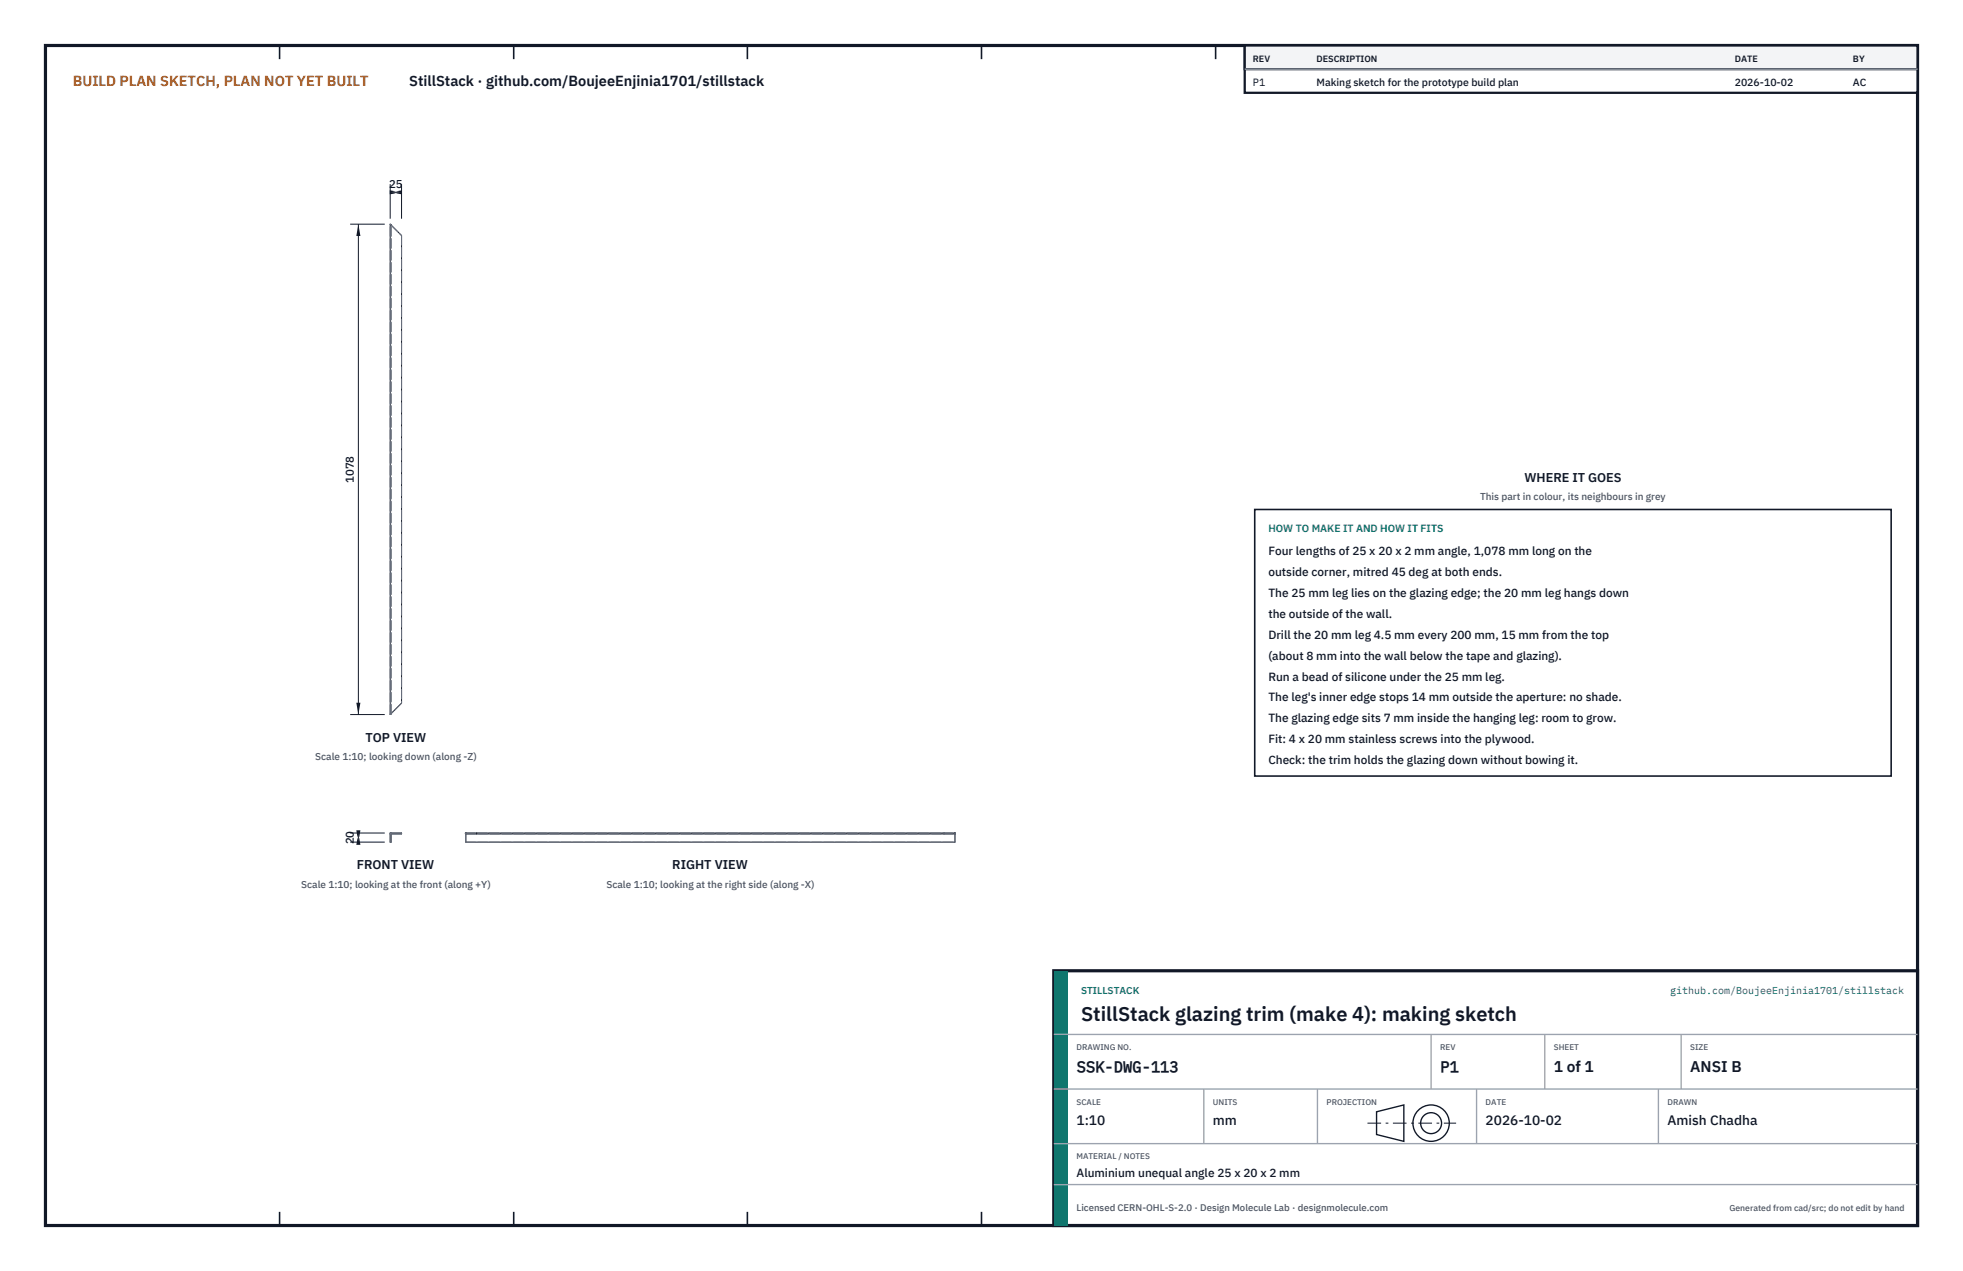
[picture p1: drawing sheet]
<svg xmlns="http://www.w3.org/2000/svg" width="432mm" height="279mm" viewBox="0 0 432 279" stroke-linecap="round" stroke-linejoin="round" font-family="sans-serif">
<defs><g id="words">
<text font-size="4.4" fill="#111827" x="237.8" y="224.4">StillStack glazing trim (make 4): making sketch</text>
<g font-size="3.4" fill="#111827">
<text x="236.8" y="235.6">SSK-DWG-113</text>
<text x="316.8" y="235.6">P1</text>
<text x="341.8" y="235.6">1 of 1</text>
<text x="371.8" y="235.6">ANSI B</text>
</g>
<text font-size="3.2" fill="#b45309" x="16" y="19">BUILD PLAN SKETCH, PLAN NOT YET BUILT</text>
<text font-size="3.2" fill="#111827" x="90" y="19">StillStack · github.com/BoujeeEnjinia1701/stillstack</text>
<g font-size="3" fill="#111827">
<text x="236.8" y="247.2">1:10</text>
<text x="266.8" y="247.2">mm</text>
<text x="326.8" y="247.2">2026-10-02</text>
<text x="366.8" y="247.2">Amish Chadha</text>
</g>
<g font-size="2.8" fill="#111827">
<text x="335.3" y="106">WHERE IT GOES</text>
<text x="80.4" y="163.1">TOP VIEW</text>
<text x="78.5" y="191.1">FRONT VIEW</text>
<text x="147.9" y="191.1">RIGHT VIEW</text>
</g>
<g font-size="2.6" fill="#111827">
<text x="279" y="122">Four lengths of 25 x 20 x 2 mm angle, 1,078 mm long on the</text>
<text x="279" y="126.6">outside corner, mitred 45 deg at both ends.</text>
<text x="279" y="131.2">The 25 mm leg lies on the glazing edge; the 20 mm leg hangs down</text>
<text x="279" y="135.8">the outside of the wall.</text>
<text x="279" y="140.4">Drill the 20 mm leg 4.5 mm every 200 mm, 15 mm from the top</text>
<text x="279" y="145">(about 8 mm into the wall below the tape and glazing).</text>
<text x="279" y="149.6">Run a bead of silicone under the 25 mm leg.</text>
<text x="279" y="154.2">The leg's inner edge stops 14 mm outside the aperture: no shade.</text>
<text x="279" y="158.8">The glazing edge sits 7 mm inside the hanging leg: room to grow.</text>
<text x="279" y="163.4">Fit: 4 x 20 mm stainless screws into the plywood.</text>
<text x="279" y="168">Check: the trim holds the glazing down without bowing it.</text>
<text x="236.8" y="258.8">Aluminium unequal angle 25 x 20 x 2 mm</text>
</g>
<g font-size="2.5" fill="#111827">
<text x="85.6" y="41.3">25</text>
<text x="77.8" y="106.2" transform="rotate(-90 77.8 106.2)">1078</text>
<text x="77.8" y="185.6" transform="rotate(-90 77.8 185.6)">20</text>
</g>
<g font-size="2.3" fill="#111827">
<text x="275.6" y="18.8">P1</text>
<text x="289.6" y="18.8">Making sketch for the prototype build plan</text>
<text x="381.6" y="18.8">2026-10-02</text>
<text x="407.6" y="18.8">AC</text>
</g>
<text font-size="2.3" fill="#0f766e" x="279" y="117">HOW TO MAKE IT AND HOW IT FITS</text>
<g font-size="2.2" fill="#4b5563">
<text x="325.6" y="110">This part in colour, its neighbours in grey</text>
<text x="69.3" y="167.1">Scale 1:10; looking down (along -Z)</text>
<text x="66.2" y="195.1">Scale 1:10; looking at the front (along +Y)</text>
<text x="133.4" y="195.1">Scale 1:10; looking at the right side (along -X)</text>
</g>
<g font-size="2.2" fill="#0f766e">
<text x="237.8" y="218.4">STILLSTACK</text>
<text x="367.4" y="218.4">github.com/BoujeeEnjinia1701/stillstack</text>
</g>
<text font-size="2.1" fill="#4b5563" x="236.8" y="266.2">Licensed CERN-OHL-S-2.0 · Design Molecule Lab · designmolecule.com</text>
<g font-size="2" fill="#111827">
<text x="275.6" y="13.6">REV</text>
<text x="289.6" y="13.6">DESCRIPTION</text>
<text x="381.6" y="13.6">DATE</text>
<text x="407.6" y="13.6">BY</text>
</g>
<text font-size="1.9" fill="#4b5563" x="380.4" y="266.2">Generated from cad/src; do not edit by hand</text>
<g font-size="1.8" fill="#4b5563">
<text x="236.8" y="230.8">DRAWING NO.</text>
<text x="316.8" y="230.8">REV</text>
<text x="341.8" y="230.8">SHEET</text>
<text x="371.8" y="230.8">SIZE</text>
<text x="236.8" y="242.8">SCALE</text>
<text x="266.8" y="242.8">UNITS</text>
<text x="291.8" y="242.8">PROJECTION</text>
<text x="326.8" y="242.8">DATE</text>
<text x="366.8" y="242.8">DRAWN</text>
<text x="236.8" y="254.8">MATERIAL / NOTES</text>
</g>
</g></defs>
<path d="M10 10h411.8v259.4h-411.8z" fill="none" stroke="#111827" stroke-width=".7" stroke-linecap="butt"/>
<g fill="none" stroke="#111827" stroke-width=".35">
<path d="M61.5 10v3M113 10v3M164.4 10v3M215.9 10v3M267.4 10v3M318.9 10v3M370.3 10v3M61.5 266.4v3M113 266.4v3M164.4 266.4v3M215.9 266.4v3M267.4 266.4v3"/>
<path d="M318.9 266.4v3M370.3 266.4v3"/>
</g>
<path d="M85.8 49.3l2.5 2.5v102.8l-2.5 2.5zM85.9 183.1l-.1 .2M86 183.1v2h-.2v-2h2.5v.2h-2.3M102.5 183.3l-.1-.2h107.8l-.1 .2M102.5 183.1v2h107.6v-2M102.6 183.1v.2h107.4v-.2M104.9 183.1v.2M207.7 183.1v.2" fill="none" stroke="#111727" stroke-width=".22"/>
<g fill="none" stroke="#6a7180" stroke-width=".22" stroke-dasharray="2.1 .5">
<path d="M85.8 49.4v-.1M85.8 49.3l.1 .1M85.8 49.4h.1M86 49.4h-.2M86 49.5l2.3 2.3M88.3 51.8v102.8M85.8 157.1v-.1M85.8 157v-107.6M85.8 157h.1M85.9 157l-.1 .1M86 156.9v-107.4M86 157v-107.6"/>
<path d="M86 157h-.2M88.3 154.6l-2.3 2.3M85.8 185.1v-1.8M85.8 183.1v.2M85.8 183.1h.1M85.8 183.3h.1M85.9 183.1v.2M86 183.1h-.1M86 185.1h-.2M86 185.1v-2M86 183.1v.2M86 183.3v-.2"/>
<path d="M86 183.3h2.3M86 183.1h2.3M88.3 183.1v.2M102.4 183.1h107.8M102.4 183.3h.1M102.5 185.1v-1.8M102.5 185.1h107.6M102.5 183.1v.2M102.6 183.3h107.4M210.1 185.1v-1.8M210.1 183.3h.1M210.1 183.1v.2"/>
</g>
<path d="M85.8 40.5v7.6M85.8 42.3h2.5M88.3 40.5v7.6" fill="none" stroke="#111827" stroke-width=".22"/>
<path d="M85.8 42.3l2.6-.5v.9zM85.7 41.8v.9l2.6-.4z" fill="#111827"/>
<path d="M77 49.3h7.6M78.8 49.3v107.8M77 157.1h7.6" fill="none" stroke="#111827" stroke-width=".22"/>
<path d="M78.8 49.3l-.4 2.6h.9zM78.4 154.5h.9l-.5 2.6z" fill="#111827"/>
<path d="M77 183.1h7.6M77 185.1h7.6M78.8 183.1v2" fill="none" stroke="#111827" stroke-width=".22"/>
<path d="M78.8 183.1l-.4 2.6h.9zM78.4 182.5h.9l-.5 2.6z" fill="#111827"/>
<path d="M276 112h140v58.6h-140z" fill="#fff" stroke="#111827" stroke-width=".35"/>
<path d="M273.8 10h148v10.4h-148z" fill="#fff" stroke="#111827" stroke-width=".5"/>
<path d="M273.8 10h148v5.2h-148z" fill="#f3f4f6" stroke="#111827" stroke-width=".5"/>
<path d="M273.8 15.2h148" fill="none" stroke="#9ca3af" stroke-width=".3"/>
<path d="M231.8 213.4h190v56h-190z" fill="#fff" stroke="#111827" stroke-width=".7" stroke-linecap="butt"/>
<path d="M231.8 213.4h3v56h-3z" fill="#0f766e"/>
<path d="M231.8 227.4h190M231.8 239.4h190M264.8 239.4v12M289.8 239.4v12M314.8 227.4v12M324.8 239.4v12M339.8 227.4v12M364.8 239.4v12M369.8 227.4v12M231.8 251.4h190M231.8 260.4h190" fill="none" stroke="#9ca3af" stroke-width=".3"/>
<g fill="none" stroke="#111827" stroke-width=".3">
<path d="M302.8 244.4l6-1.5v8l-6-1.5z"/>
<circle cx="314.8" cy="246.9" r="4"/>
<circle cx="314.8" cy="246.9" r="2.3"/>
</g>
<path d="M300.8 246.9h19.5" fill="none" stroke="#111827" stroke-width=".22" stroke-dasharray="3 1 .6 1" stroke-linecap="butt"/>
<use href="#words"/>
</svg>
